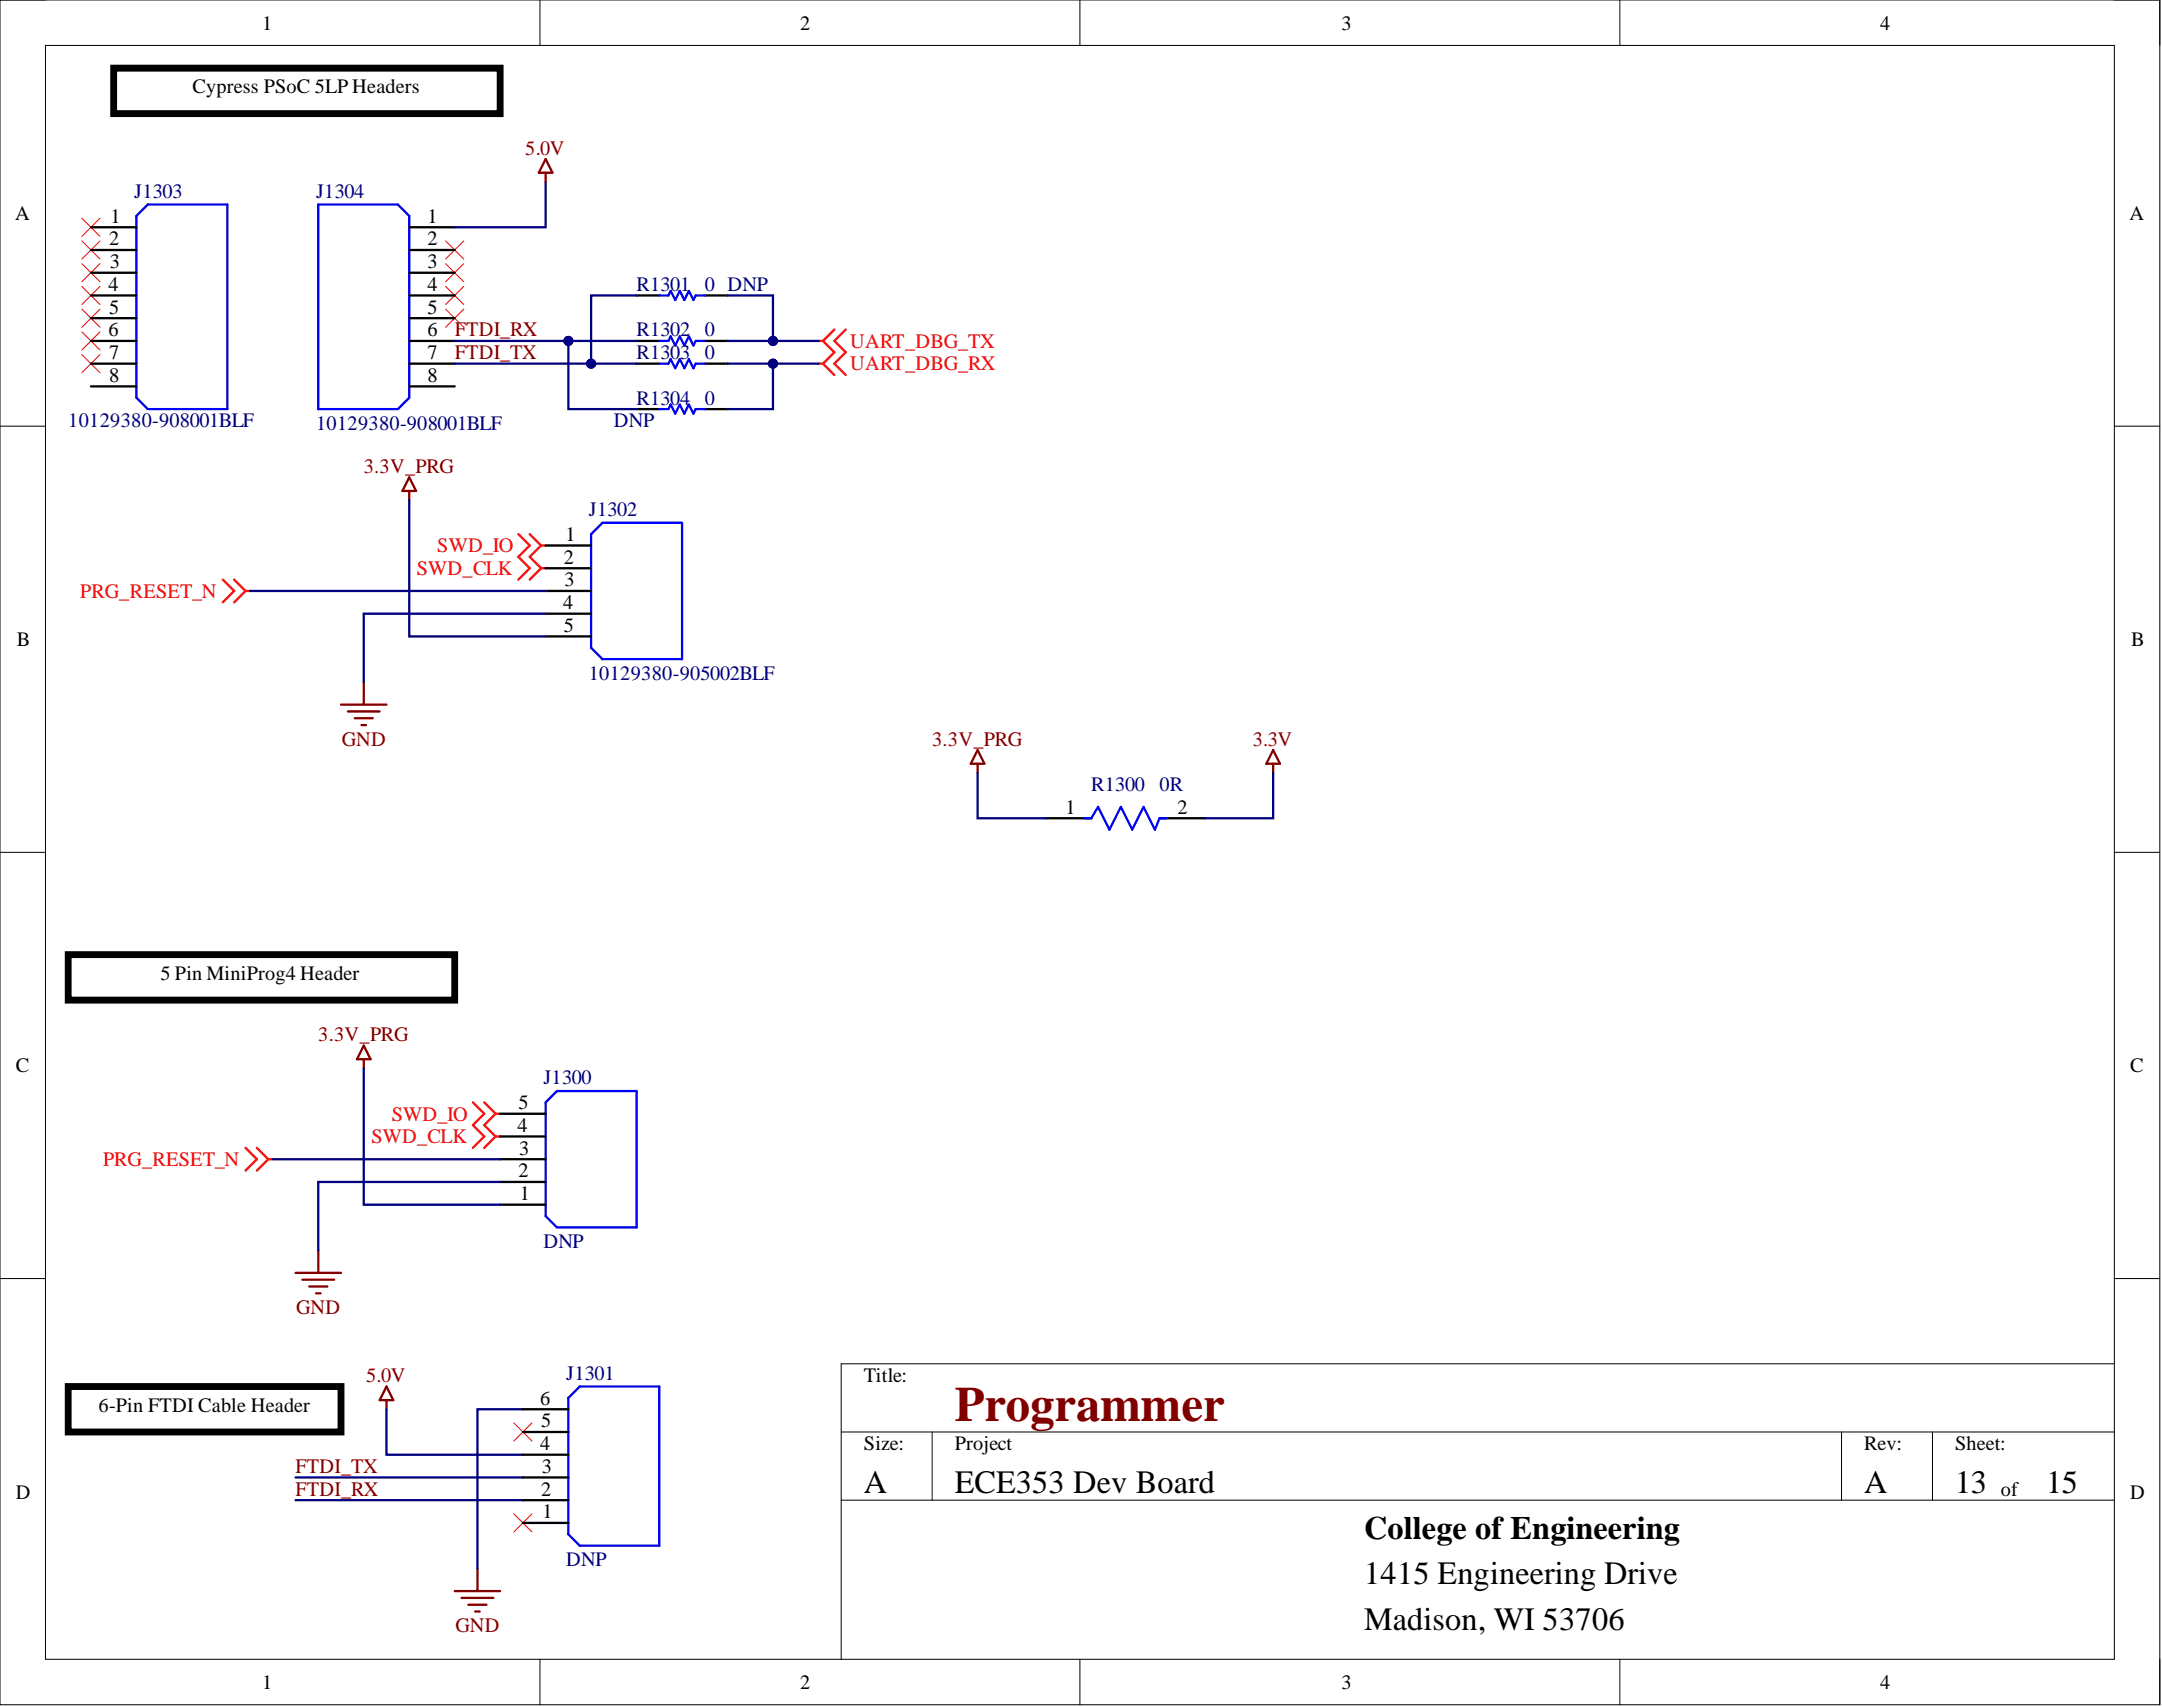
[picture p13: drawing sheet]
<svg xmlns="http://www.w3.org/2000/svg" width="241mm" height="190mm" viewBox="0 0 241 190" stroke-linecap="round" stroke-linejoin="round" font-family="sans-serif">
<defs><g id="words">
<text font-size="5.5" fill="#800000" x="106.6" y="158.6">Programmer</text>
<g font-size="3.6">
<text x="96.4" y="166.7">A</text>
<text x="106.6" y="166.7">ECE353 Dev Board</text>
<text x="208.1" y="166.7">A</text>
<text x="218.2" y="166.7">13</text>
<text x="228.4" y="166.7">15</text>
<text x="152.2" y="171.7">College of Engineering</text>
<text x="152.2" y="176.8">1415 Engineering Drive</text>
<text x="152.2" y="181.9">Madison, WI 53706</text>
</g>
<g font-size="2.3">
<text x="29.3" y="3.3">1</text>
<text x="89.3" y="3.3">2</text>
<text x="149.7" y="3.3">3</text>
<text x="209.8" y="3.3">4</text>
<text x="21.5" y="10.4">Cypress PSoC 5LP Headers</text>
<text x="1.7" y="24.5">A</text>
<text x="12.2" y="27.4">2</text>
<text x="12.3" y="29.9">3</text>
<text x="12.3" y="24.9">1</text>
<text x="47.7" y="24.9">1</text>
<text x="47.7" y="27.4">2</text>
<text x="47.7" y="29.9">3</text>
<text x="237.7" y="24.5">A</text>
<text x="12.1" y="32.5">4</text>
<text x="12.2" y="35">5</text>
<text x="47.7" y="32.5">4</text>
<text x="47.7" y="35">5</text>
<text x="12.1" y="37.5">6</text>
<text x="12.2" y="40.1">7</text>
<text x="47.7" y="37.5">6</text>
<text x="47.7" y="40.1">7</text>
<text x="12.2" y="42.6">8</text>
<text x="47.7" y="42.6">8</text>
<text x="62.9" y="62.9">2</text>
<text x="63" y="65.4">3</text>
<text x="63.1" y="60.4">1</text>
<text x="62.8" y="68">4</text>
<text x="62.9" y="70.5">5</text>
<text x="1.9" y="72.1">B</text>
<text x="237.8" y="72.1">B</text>
<text x="118.9" y="90.8">1</text>
<text x="131.4" y="90.8">2</text>
<text x="17.9" y="109.3">5 Pin MiniProg4 Header</text>
<text x="1.8" y="119.6">C</text>
<text x="237.8" y="119.6">C</text>
<text x="57.9" y="123.8">5</text>
<text x="57.8" y="126.3">4</text>
<text x="57.9" y="131.4">2</text>
<text x="57.9" y="128.9">3</text>
<text x="58" y="133.9">1</text>
<text x="96.4" y="154.2">Title:</text>
<text x="11" y="157.5">6-Pin FTDI Cable Header</text>
<text x="60.3" y="161.8">4</text>
<text x="60.3" y="156.8">6</text>
<text x="60.4" y="159.3">5</text>
<text x="96.4" y="161.8">Size:</text>
<text x="106.6" y="161.8">Project</text>
<text x="208.1" y="161.8">Rev:</text>
<text x="218.2" y="161.8">Sheet:</text>
<text x="1.8" y="167.3">D</text>
<text x="60.4" y="166.9">2</text>
<text x="60.5" y="164.4">3</text>
<text x="223.3" y="166.9">of</text>
<text x="237.8" y="167.3">D</text>
<text x="60.6" y="169.4">1</text>
<text x="29.3" y="188.5">1</text>
<text x="89.3" y="188.5">2</text>
<text x="149.7" y="188.5">3</text>
<text x="209.8" y="188.5">4</text>
</g>
<g font-size="2.3" fill="#800000">
<text x="58.6" y="17.2">5.0V</text>
<text x="50.7" y="40.1">FTDI_TX</text>
<text x="50.7" y="37.5">FTDI_RX</text>
<text x="40.6" y="52.8">3.3V_PRG</text>
<text x="38.1" y="83.2">GND</text>
<text x="104" y="83.2">3.3V_PRG</text>
<text x="139.8" y="83.2">3.3V</text>
<text x="35.5" y="116.2">3.3V_PRG</text>
<text x="33.1" y="146.6">GND</text>
<text x="40.9" y="154.2">5.0V</text>
<text x="33" y="164.4">FTDI_TX</text>
<text x="33" y="166.9">FTDI_RX</text>
<text x="50.8" y="182.1">GND</text>
</g>
<g font-size="2.3" fill="#000080">
<text x="15" y="22.1">J1303</text>
<text x="35.3" y="22.1">J1304</text>
<text x="71" y="32.5">R1301</text>
<text x="78.7" y="32.5">0 DNP</text>
<text x="71" y="37.5">R1302</text>
<text x="71" y="40.1">R1303</text>
<text x="78.7" y="37.5">0</text>
<text x="78.7" y="40.1">0</text>
<text x="7.6" y="47.7">10129380-908001BLF</text>
<text x="35.3" y="47.9">10129380-908001BLF</text>
<text x="68.5" y="47.7">DNP</text>
<text x="71" y="45.1">R1304</text>
<text x="78.7" y="45.1">0</text>
<text x="65.7" y="57.6">J1302</text>
<text x="65.7" y="75.8">10129380-905002BLF</text>
<text x="121.8" y="88.3">R1300</text>
<text x="129.4" y="88.3">0R</text>
<text x="60.6" y="121">J1300</text>
<text x="60.6" y="139.3">DNP</text>
<text x="63.2" y="154">J1301</text>
<text x="63.2" y="174.8">DNP</text>
</g>
<g font-size="2.3" fill="#f00">
<text x="94.9" y="41.3">UART_DBG_RX</text>
<text x="94.9" y="38.8">UART_DBG_TX</text>
<text x="46.5" y="64.2">SWD_CLK</text>
<text x="48.8" y="61.6">SWD_IO</text>
<text x="9" y="66.7">PRG_RESET_N</text>
<text x="43.7" y="125.1">SWD_IO</text>
<text x="11.5" y="130.1">PRG_RESET_N</text>
<text x="41.4" y="127.6">SWD_CLK</text>
</g>
</g></defs>
<g fill="none" stroke="#000" stroke-width=".11">
<path d="M0 0h241.1v190.2h-241.1zM0 0h5.1M60.3 0v5.1M120.5 0v5.1M180.8 0v5.1M236 0h5.1v5.1M5.1 5.1h230.9v180.1h-230.9zM0 47.6h5.1M236 47.6h5.1M0 95.1h5.1M236 95.1h5.1M0 142.7h5.1"/>
<path d="M93.9 159.8h142.1M104 159.8v7.6M205.5 159.8v7.6M215.7 159.8v7.6M236 142.7h5.1M236 152.2h-142.1v33M93.9 167.4h142.1M60.3 185.2v5M120.5 185.2v5M180.8 185.2v5M241.1 185.2v5"/>
</g>
<g fill="none" stroke="#f00" stroke-width=".26">
<path d="M91.3 38h.6M91.9 38l1.2 1.3-1.2 1.3M93.1 36.8l-1.2 1.2M94.4 36.8l-1.3 1.2 1.3 1.3-1.3 1.3 1.3 1.3M57.9 59.6l1.2 1.3-1.2 1.2 1.2 1.3-1.2 1.3M59.1 59.6l1.3 1.3M91.3 40.6h.6M91.9 40.6l1.2 1.3M24.9 64.7l1.2 1.3-1.2 1.2M26.1 64.7l1.3 1.3M27.4 66l-1.3 1.2M27.4 66h.5"/>
<path d="M60.4 60.9l-1.3 1.2 1.3 1.3M60.4 60.9h.5M60.4 63.4l-1.3 1.3M60.4 63.4h.5"/>
</g>
<path d="M71 38h2.6M71 33h2.6M78.7 38h2.5M78.7 33h2.5M71 40.6h2.6M71 45.7h2.6M78.7 40.6h2.5M78.7 45.7h2.5" fill="none" stroke="#000" stroke-width=".26"/>
<path d="M73.6 38h1l.3-.5 .5 1.1 .5-1.1 .5 1.1 .5-1.1 .5 1.1 .2-.6h1.1M73.6 33h1l.3-.5 .5 1 .5-1 .5 1 .5-1 .5 1 .2-.5h1.1M73.6 40.6h1l.3-.5 .5 1 .5-1 .5 1 .5-1 .5 1 .2-.5h1.1M73.6 45.7h1l.3-.6 .5 1.1 .5-1.1 .5 1.1 .5-1.1 .5 1.1 .2-.5h1.1" fill="none" stroke="#00f" stroke-width=".26"/>
<g fill="none" stroke="#f00" stroke-width=".11">
<path d="M9.1 24.3l2.1 2.1M9.1 26.9l2.1 2M9.1 29.4l2.1 2.1M9.1 32l2.1 2M9.1 34.5l2.1 2M9.1 37l2.1 2.1M9.1 39.6l2.1 2M11.2 24.3l-2.1 2.1M11.2 26.9l-2.1 2M11.2 29.4l-2.1 2.1M11.2 32l-2.1 2M11.2 34.5l-2.1 2"/>
<path d="M11.2 37l-2.1 2.1M11.2 39.6l-2.1 2M49.7 26.9l2.1 2M49.7 29.4l2.1 2.1M49.7 32l2.1 2M49.7 34.5l2.1 2M51.8 26.9l-2.1 2M51.8 29.4l-2.1 2.1M51.8 32l-2.1 2M51.8 34.5l-2.1 2M57.3 158.8l2.1 2M59.4 158.8l-2.1 2"/>
<path d="M57.3 168.9l2.1 2.1M59.4 168.9l-2.1 2.1"/>
</g>
<g fill="none" stroke="#800000" stroke-width=".26">
<path d="M45.7 53.3l.7 1.5h-1.5zM45.7 54.8v1M38.1 78.6h5M38.8 79.4h3.6M40.6 76.1v2.5M39.6 80.2h2M40.3 80.9h.6M43.1 154.7l.8 1.6h-1.5zM43.1 156.3v1M50.7 177.6h5.1M51.5 178.3h3.6M52.3 179.1h2"/>
<path d="M53 179.8h.5M53.3 175v2.6"/>
</g>
<path d="M7.6 106.5h43.1v5.1h-43.1z" fill-rule="evenodd" fill="#fff"/>
<path d="M7.6 106.5h43.1v5.1h-43.1z" fill="none" stroke="#000" stroke-width=".77"/>
<path d="M7.6 154.7h30.5v5.1h-30.5z" fill-rule="evenodd" fill="#fff"/>
<path d="M7.6 154.7h30.5v5.1h-30.5z" fill="none" stroke="#000" stroke-width=".77"/>
<path d="M12.7 7.6h43.1v5.1h-43.1z" fill-rule="evenodd" fill="#fff"/>
<path d="M12.7 7.6h43.1v5.1h-43.1z" fill="none" stroke="#000" stroke-width=".77"/>
<path d="M40.6 116.7l.8 1.5h-1.6zM40.6 118.2v1M35.5 139.5v2.6M33 142.1h5.1M33.7 142.8h3.6M34.5 143.6h2M35.3 144.3h.5" fill="none" stroke="#800000" stroke-width=".26"/>
<path d="M27.4 128.1l1.3 1.3-1.3 1.2M28.7 128.1l1.2 1.3M29.9 129.4l-1.2 1.2M29.9 129.4h.5M52.8 123l1.2 1.3-1.2 1.3 1.2 1.2-1.2 1.3M54 123l1.3 1.3M55.3 124.3l-1.3 1.3 1.3 1.2M55.3 124.3h.5M55.3 126.8l-1.3 1.3M55.3 126.8h.5" fill="none" stroke="#f00" stroke-width=".26"/>
<path d="M15.2 24.1l1.3-1.3h8.9v22.9h-8.9l-1.3-1.3zM35.5 22.8h8.9l1.3 1.3v20.3l-1.3 1.3h-8.9zM66 59.6l1.2-1.3h8.9v15.3h-8.9l-1.2-1.3zM60.9 123l1.3-1.2h8.8v15.2h-8.8l-1.3-1.3z" fill="none" stroke="#00f" stroke-width=".26"/>
<g fill="none" stroke="#000" stroke-width=".26">
<path d="M10.1 25.4h5.1M10.1 27.9h5.1M10.1 30.4h5.1M10.1 33h5.1M10.1 35.5h5.1M10.1 38h5.1M45.7 25.4h5M45.7 27.9h5M45.7 30.4h5M45.7 33h5M45.7 35.5h5M45.7 38h5"/>
<path d="M10.1 40.6h5.1M10.1 43.1h5.1M45.7 40.6h5M45.7 43.1h5M60.9 60.9h5.1M60.9 63.4h5.1M60.9 66h5.1M60.9 68.5h5.1M60.9 71h5.1M55.8 134.4h5.1M55.8 131.9h5.1M55.8 129.4h5.1"/>
<path d="M55.8 126.8h5.1M55.8 124.3h5.1"/>
</g>
<path d="M71 33h-5v7.6" fill="none" stroke="#000080" stroke-width=".26"/>
<circle cx="66" cy="40.6" r=".51" fill="#000080"/>
<circle cx="66" cy="40.6" r=".51" fill="none" stroke="#000080" stroke-width=".11"/>
<path d="M63.4 38v7.7h7.6" fill="none" stroke="#000080" stroke-width=".26"/>
<circle cx="63.4" cy="38" r=".51" fill="#000080"/>
<circle cx="63.4" cy="38" r=".51" fill="none" stroke="#000080" stroke-width=".11"/>
<path d="M86.3 40.6v5.1h-5.1" fill="none" stroke="#000080" stroke-width=".26"/>
<circle cx="86.3" cy="40.6" r=".51" fill="#000080"/>
<circle cx="86.3" cy="40.6" r=".51" fill="none" stroke="#000080" stroke-width=".11"/>
<path d="M81.2 33h5.1v5" fill="none" stroke="#000080" stroke-width=".26"/>
<circle cx="86.3" cy="38" r=".51" fill="#000080"/>
<circle cx="86.3" cy="38" r=".51" fill="none" stroke="#000080" stroke-width=".11"/>
<path d="M45.7 55.8v15.2h15.2M50.7 40.6h20.3M27.9 66h33M60.9 68.5h-20.3v7.6M43.1 157.3v5h15.3M58.4 157.3h-5.1v17.7M33 164.9h25.4M33 167.4h25.4" fill="none" stroke="#000080" stroke-width=".26"/>
<circle cx="66" cy="40.6" r=".51" fill="#000080"/>
<circle cx="66" cy="40.6" r=".51" fill="none" stroke="#000080" stroke-width=".11"/>
<path d="M50.7 38h20.3" fill="none" stroke="#000080" stroke-width=".26"/>
<circle cx="63.4" cy="38" r=".51" fill="#000080"/>
<circle cx="63.4" cy="38" r=".51" fill="none" stroke="#000080" stroke-width=".11"/>
<path d="M81.2 40.6h10.1" fill="none" stroke="#000080" stroke-width=".26"/>
<circle cx="86.3" cy="40.6" r=".51" fill="#000080"/>
<circle cx="86.3" cy="40.6" r=".51" fill="none" stroke="#000080" stroke-width=".11"/>
<path d="M81.2 38h10.1" fill="none" stroke="#000080" stroke-width=".26"/>
<circle cx="86.3" cy="38" r=".51" fill="#000080"/>
<circle cx="86.3" cy="38" r=".51" fill="none" stroke="#000080" stroke-width=".11"/>
<path d="M60.9 20.3v5.1h-10.2M109.1 86.2v5.1h7.6M142.1 86.2v5.1h-7.6M40.6 119.2v15.2h15.2M30.4 129.4h25.4M55.8 131.9h-20.3v7.6" fill="none" stroke="#000080" stroke-width=".26"/>
<path d="M121 91.3h.8l.8-1.3 1.2 2.6 1.3-2.6 1.3 2.6 1.2-2.6 1.3 2.6 .5-1.3h.8M63.4 156l1.3-1.3h8.9v17.8h-8.9l-1.3-1.3z" fill="none" stroke="#00f" stroke-width=".26"/>
<path d="M116.7 91.3h5.1M129.4 91.3h5.1M58.4 159.8h5M58.4 157.3h5M58.4 170h5M58.4 167.4h5M58.4 164.9h5M58.4 162.3h5" fill="none" stroke="#000" stroke-width=".26"/>
<path d="M60.9 17.8l.8 1.5h-1.6zM60.9 19.3v1M109.1 83.7l.8 1.5h-1.6zM109.1 85.2v1M142.1 83.7l.8 1.5h-1.6zM142.1 85.2v1" fill="none" stroke="#800000" stroke-width=".26"/>
<use href="#words"/>
</svg>
